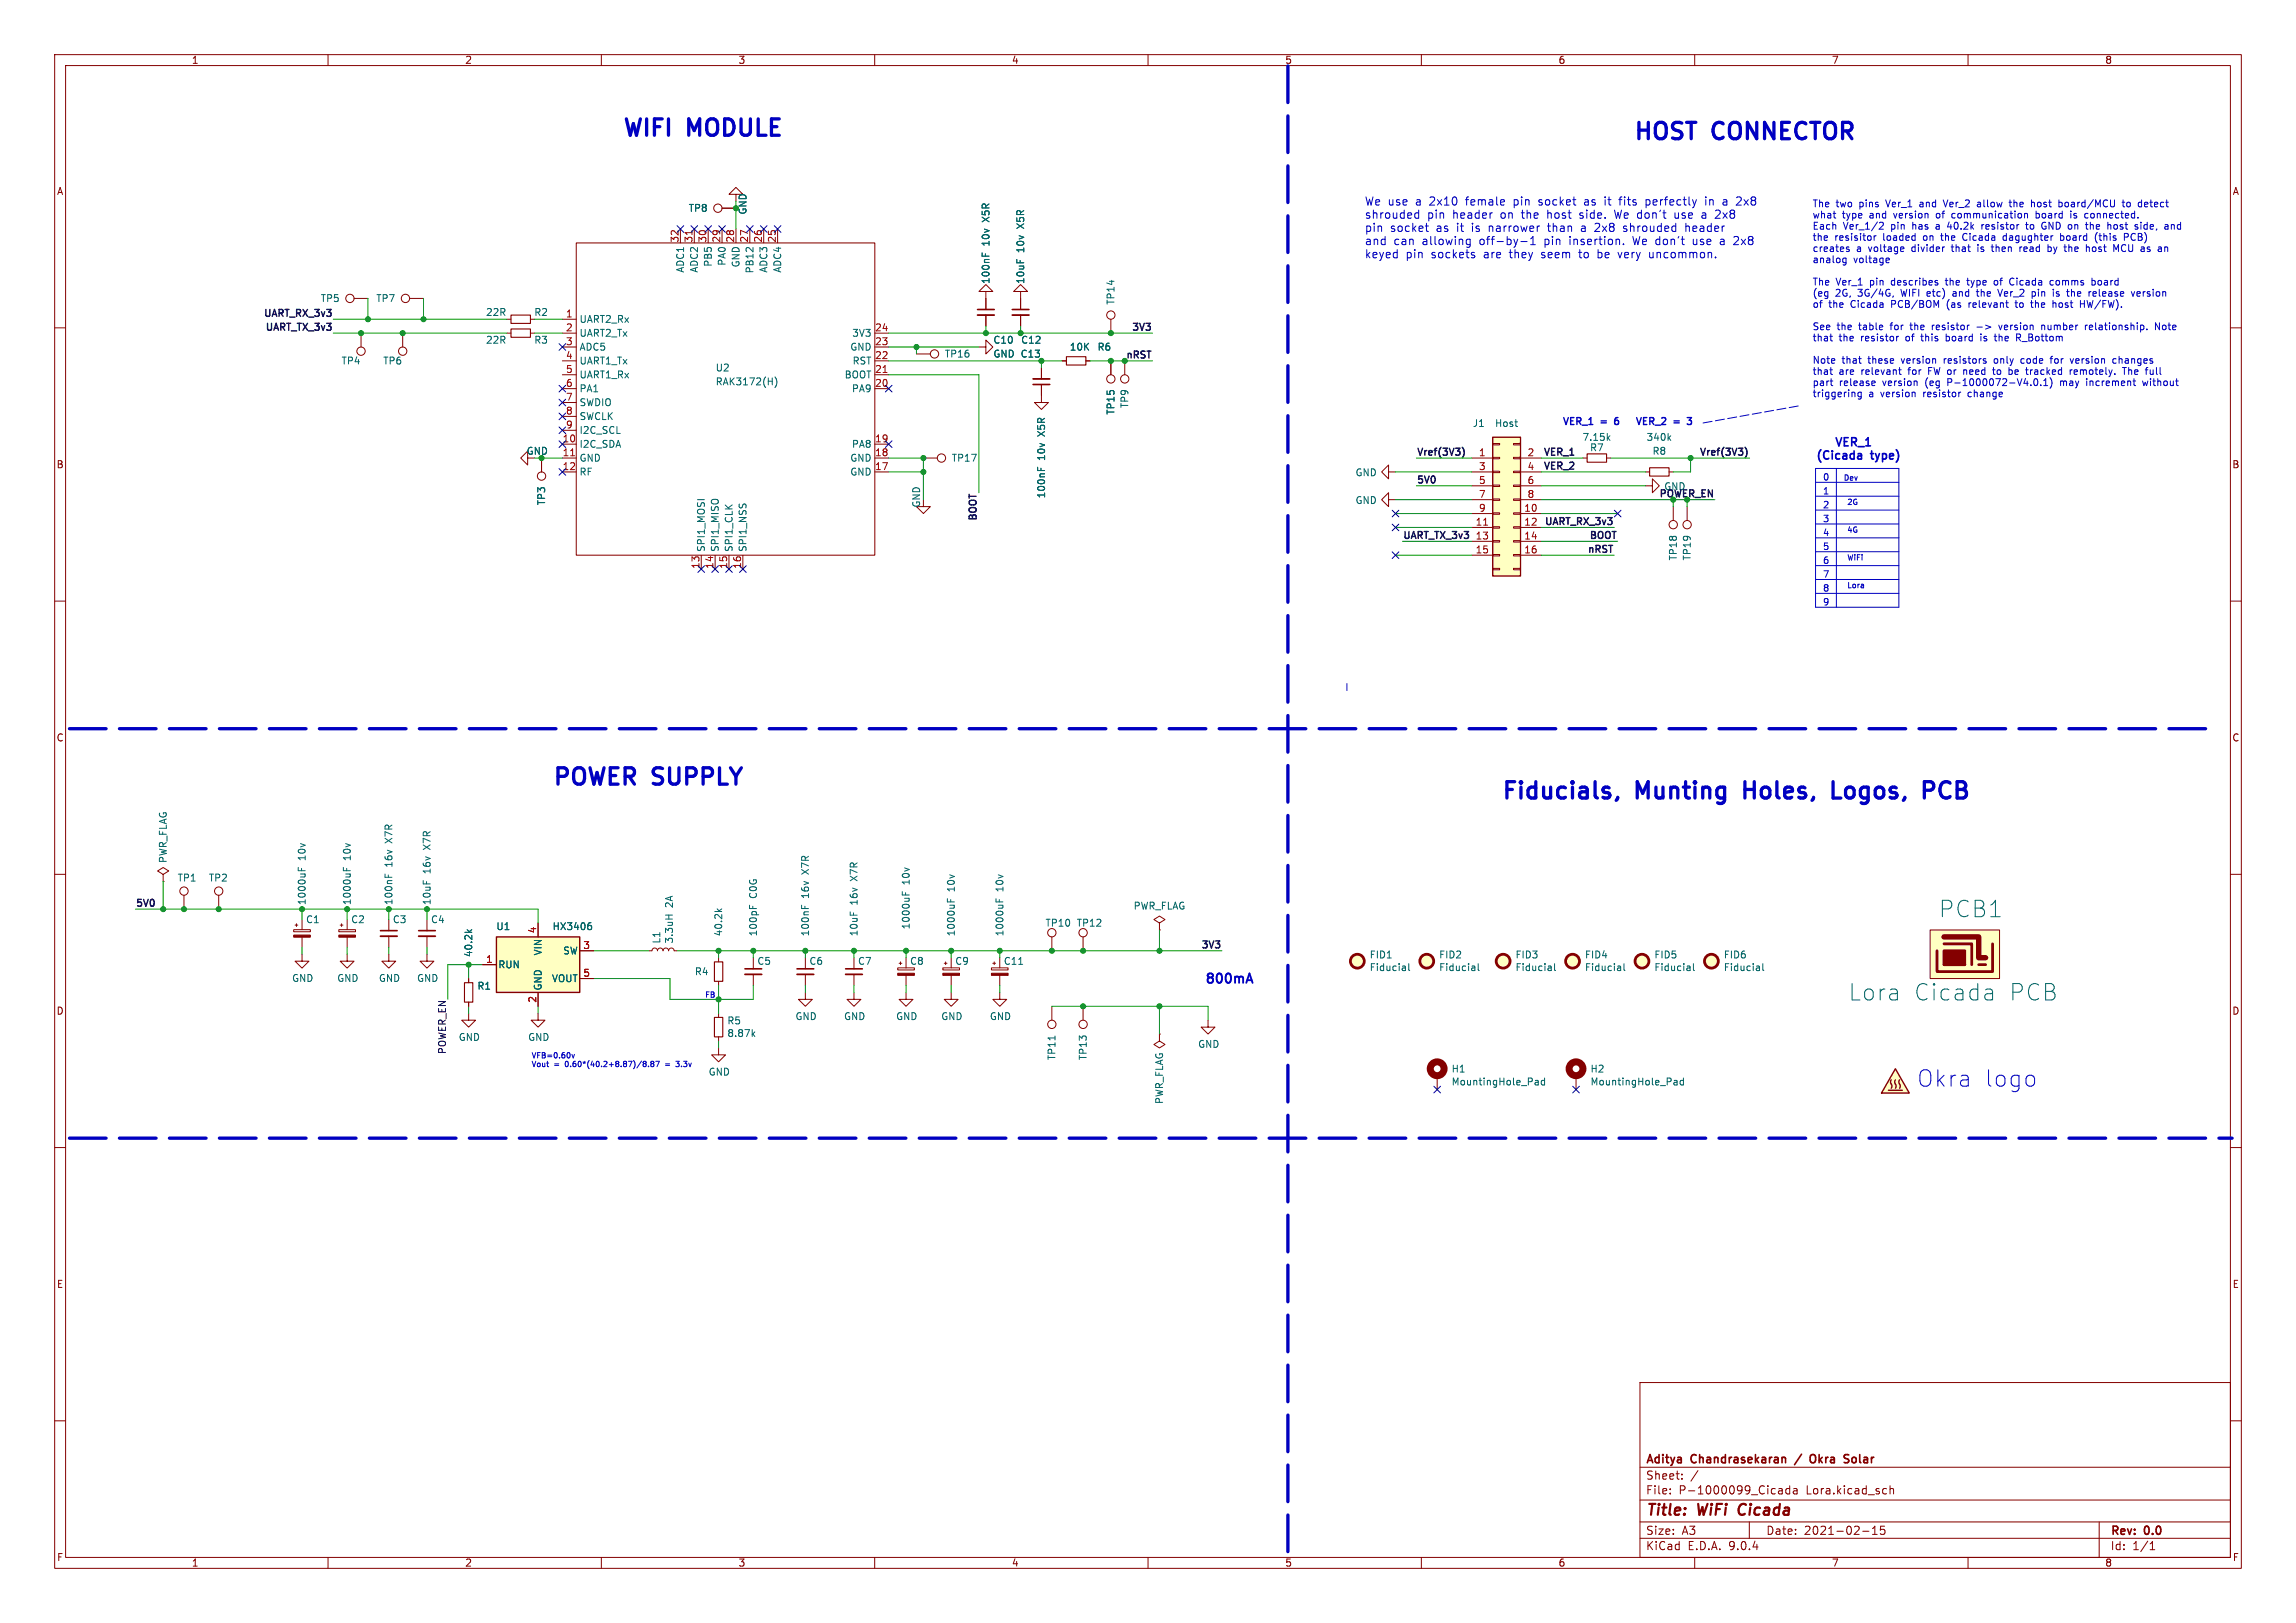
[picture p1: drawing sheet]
<svg xmlns="http://www.w3.org/2000/svg" width="420mm" height="297mm" viewBox="0 0 420 297" stroke-linecap="round" stroke-linejoin="round" font-family="sans-serif">
<defs><g id="words">
<g font-size="4.2" fill="#0000c2">
<text x="113.3" y="25.2">WIFI</text>
<text x="125.7" y="25.2">MODULE</text>
<text x="298.3" y="25.8">HOST</text>
<text x="313.2" y="25.8">CONNECTOR</text>
<text x="101" y="143.9">POWER</text>
<text x="119.7" y="143.9">SUPPLY</text>
<text x="274.1" y="146.4">Fiducials,</text>
<text x="299.2" y="146.4">Munting</text>
<text x="320.1" y="146.4">Holes,</text>
<text x="337.4" y="146.4">Logos,</text>
<text x="355.3" y="146.4">PCB</text>
<text x="350.5" y="199.1">Okra</text>
<text x="362.8" y="199.1">logo</text>
</g>
<g font-size="4.2" fill="#006464">
<text x="354.7" y="168.1">PCB1</text>
<text x="338.2" y="183.3">Lora</text>
<text x="350" y="183.3">Cicada</text>
<text x="367.3" y="183.3">PCB</text>
</g>
<g font-size="2.8" fill="#840000">
<text x="301" y="277.9">Title:</text>
<text x="310.6" y="277.9">WiFi</text>
<text x="318.9" y="277.9">Cicada</text>
</g>
<text font-size="2.4" fill="#0000c2" x="220.3" y="180.1">800mA</text>
<g font-size="2.1" fill="#0000c2">
<text x="249.6" y="37.7">We use</text>
<text x="249.6" y="40.1">shrouded</text>
<text x="259" y="37.7">a</text>
<text x="261.1" y="40.1">pin</text>
<text x="261.7" y="37.7">2x10</text>
<text x="265.8" y="40.1">header</text>
<text x="268.5" y="37.7">female</text>
<text x="274.6" y="40.1">on</text>
<text x="277.3" y="37.7">pin</text>
<text x="278.7" y="40.1">the</text>
<text x="282" y="37.7">socket</text>
<text x="283.5" y="40.1">host</text>
<text x="289.5" y="40.1">side.</text>
<text x="290.5" y="37.7">as</text>
<text x="294.4" y="37.7">it</text>
<text x="296.1" y="40.1">We don't</text>
<text x="297.3" y="37.7">fits</text>
<text x="302.2" y="37.7">perfectly</text>
<text x="307.3" y="40.1">use</text>
<text x="312.5" y="40.1">a</text>
<text x="313.3" y="37.7">in</text>
<text x="315.2" y="40.1">2x8</text>
<text x="316.7" y="37.7">a</text>
<text x="319.3" y="37.7">2x8</text>
<text x="249.6" y="42.5">pin</text>
<text x="249.6" y="45">and</text>
<text x="249.6" y="47.4">keyed</text>
<text x="254.3" y="42.5">socket</text>
<text x="254.9" y="45">can</text>
<text x="257.1" y="47.4">pin</text>
<text x="260.2" y="45">allowing</text>
<text x="261.9" y="47.4">sockets</text>
<text x="262.8" y="42.5">as</text>
<text x="266.7" y="42.5">it</text>
<text x="269.5" y="42.5">is</text>
<text x="270.8" y="45">off-by-1</text>
<text x="271.6" y="47.4">are</text>
<text x="272.8" y="42.5">narrower</text>
<text x="276.4" y="47.4">they</text>
<text x="282.4" y="47.4">seem</text>
<text x="282.8" y="45">pin</text>
<text x="283.8" y="42.5">than</text>
<text x="287.5" y="45">insertion.</text>
<text x="289.5" y="47.4">to</text>
<text x="290" y="42.5">a</text>
<text x="292.6" y="42.5">2x8</text>
<text x="293" y="47.4">be</text>
<text x="296.9" y="47.4">very</text>
<text x="298" y="42.5">shrouded</text>
<text x="299.3" y="45">We don't</text>
<text x="302.7" y="47.4">uncommon.</text>
<text x="309.5" y="42.5">header</text>
<text x="310.5" y="45">use</text>
<text x="318.4" y="45">2x8</text>
<text x="337.3" y="81.8">VER_1</text>
<text x="332.1" y="84.2">(Cicada</text>
<text x="342.4" y="84.2">type)</text>
</g>
<g font-size="2.1" fill="#840000">
<text x="301" y="268.2">Aditya</text>
<text x="309.4" y="268.2">Chandrasekaran</text>
<text x="332.4" y="268.2">Okra</text>
<text x="339.2" y="268.2">Solar</text>
<text x="301" y="273.7">File:</text>
<text x="301" y="271">Sheet:</text>
<text x="307.1" y="273.7">P-1000099_Cicada</text>
<text x="330.4" y="273.7">Lora.kicad_sch</text>
<text x="301" y="281.1">Size:</text>
<text x="307.6" y="281.1">A3</text>
<text x="323" y="281.1">Date:</text>
<text x="330" y="281.1">2021-02-15</text>
<text x="386" y="281.3">Rev:</text>
<text x="392.4" y="281.3">0.0</text>
<text x="301" y="283.9">KiCad</text>
<text x="308.7" y="283.9">E.D.A.</text>
<text x="316.3" y="283.9">9.0.4</text>
<text x="386" y="283.9">Id:</text>
<text x="390.1" y="283.9">1/1</text>
</g>
<g font-size="1.8" fill="#840000">
<text x="35" y="11.9">1</text>
<text x="85" y="11.9">2</text>
<text x="135" y="11.9">3</text>
<text x="185" y="11.9">4</text>
<text x="235" y="11.9">5</text>
<text x="285" y="11.9">6</text>
<text x="335" y="11.9">7</text>
<text x="385" y="11.9">8</text>
<text x="10.3" y="35.9">A</text>
<text x="408.3" y="35.9">A</text>
<text x="10.3" y="85.9">B</text>
<text x="408.2" y="85.9">B</text>
<text x="10.3" y="135.9">C</text>
<text x="408.2" y="135.9">C</text>
<text x="10.3" y="185.9">D</text>
<text x="408.2" y="185.9">D</text>
<text x="10.3" y="235.9">E</text>
<text x="408.3" y="235.9">E</text>
<text x="10.3" y="285.9">F</text>
<text x="35" y="286.9">1</text>
<text x="85" y="286.9">2</text>
<text x="135" y="286.9">3</text>
<text x="185" y="286.9">4</text>
<text x="235" y="286.9">5</text>
<text x="285" y="286.9">6</text>
<text x="335" y="286.9">7</text>
<text x="385" y="286.9">8</text>
<text x="408.3" y="285.9">F</text>
</g>
<g font-size="1.8" fill="#006464">
<text x="125.9" y="39">TP8</text>
<text x="136.8" y="39.4" transform="rotate(-90 136.8 39.4)">GND</text>
<text x="181.2" y="40.5" transform="rotate(-90 181.2 40.5)">X5R</text>
<text x="187.6" y="41.7" transform="rotate(-90 187.6 41.7)">X5R</text>
<text x="181.2" y="45" transform="rotate(-90 181.2 45)">10v</text>
<text x="187.6" y="46.2" transform="rotate(-90 187.6 46.2)">10v</text>
<text x="125.3" y="50" transform="rotate(-90 125.3 50)">ADC1</text>
<text x="127.9" y="50" transform="rotate(-90 127.9 50)">ADC2</text>
<text x="130.4" y="48.9" transform="rotate(-90 130.4 48.9)">PB5</text>
<text x="132.9" y="48.7" transform="rotate(-90 132.9 48.7)">PA0</text>
<text x="135.5" y="49" transform="rotate(-90 135.5 49)">GND</text>
<text x="138" y="50.1" transform="rotate(-90 138 50.1)">PB12</text>
<text x="140.6" y="50" transform="rotate(-90 140.6 50)">ADC3</text>
<text x="143.1" y="50" transform="rotate(-90 143.1 50)">ADC4</text>
<text x="181.2" y="52.1" transform="rotate(-90 181.2 52.1)">100nF</text>
<text x="187.6" y="52.1" transform="rotate(-90 187.6 52.1)">10uF</text>
<text x="58.6" y="55.5">TP5</text>
<text x="68.7" y="55.5">TP7</text>
<text x="88.8" y="58">22R</text>
<text x="97.6" y="58">R2</text>
<text x="105.9" y="59.3">UART2_Rx</text>
<text x="204.1" y="55.9" transform="rotate(-90 204.1 55.9)">TP14</text>
<text x="88.8" y="63.1">22R</text>
<text x="97.6" y="63.1">R3</text>
<text x="105.9" y="61.8">UART2_Tx</text>
<text x="105.9" y="64.4">ADC5</text>
<text x="155.4" y="64.4">GND</text>
<text x="155.8" y="61.8">3V3</text>
<text x="172.7" y="65.6">TP16</text>
<text x="181.6" y="65.6">GND C13</text>
<text x="181.6" y="63.1">C10</text>
<text x="186.7" y="63.1">C12</text>
<text x="195.6" y="64.4">10K</text>
<text x="200.7" y="64.4">R6</text>
<text x="62.4" y="66.9">TP4</text>
<text x="70" y="66.9">TP6</text>
<text x="105.9" y="66.9">UART1_Tx</text>
<text x="105.9" y="69.4">UART1_Rx</text>
<text x="105.9" y="72">PA1</text>
<text x="130.8" y="70.7">RAK3172(H)</text>
<text x="130.8" y="68.2">U2</text>
<text x="154.4" y="69.4">BOOT</text>
<text x="155.7" y="72">PA9</text>
<text x="155.9" y="66.9">RST</text>
<text x="105.9" y="74.5">SWDIO</text>
<text x="105.9" y="77.1">SWCLK</text>
<text x="204.1" y="76" transform="rotate(-90 204.1 76)">TP15</text>
<text x="206.6" y="74.8" transform="rotate(-90 206.6 74.8)">TP9</text>
<text x="96.2" y="83.4">GND</text>
<text x="105.9" y="79.6">I2C_SCL</text>
<text x="105.9" y="82.1">I2C_SDA</text>
<text x="155.7" y="82.1">PA8</text>
<text x="191.4" y="79.7" transform="rotate(-90 191.4 79.7)">X5R</text>
<text x="269.3" y="78.3">J1</text>
<text x="273.4" y="78.3">Host</text>
<text x="289.4" y="80.9">7.15k</text>
<text x="290.8" y="82.8">R7</text>
<text x="301.1" y="80.9">340k</text>
<text x="302.2" y="83.4">R8</text>
<text x="105.9" y="84.7">GND</text>
<text x="105.9" y="87.2">RF</text>
<text x="155.4" y="84.7">GND</text>
<text x="155.4" y="87.2">GND</text>
<text x="174" y="84.7">TP17</text>
<text x="191.4" y="84.3" transform="rotate(-90 191.4 84.3)">10v</text>
<text x="247.9" y="87.4">GND</text>
<text x="99.9" y="92.6" transform="rotate(-90 99.9 92.6)">TP3</text>
<text x="168.5" y="93" transform="rotate(-90 168.5 93)">GND</text>
<text x="191.4" y="91.3" transform="rotate(-90 191.4 91.3)">100nF</text>
<text x="247.9" y="92.4">GND</text>
<text x="129.1" y="101.1" transform="rotate(-90 129.1 101.1)">SPI1_MOSI</text>
<text x="131.7" y="101.1" transform="rotate(-90 131.7 101.1)">SPI1_MISO</text>
<text x="134.2" y="101.1" transform="rotate(-90 134.2 101.1)">SPI1_CLK</text>
<text x="136.8" y="101.1" transform="rotate(-90 136.8 101.1)">SPI1_NSS</text>
<text x="306.9" y="102.7" transform="rotate(-90 306.9 102.7)">TP18</text>
<text x="309.5" y="102.7" transform="rotate(-90 309.5 102.7)">TP19</text>
<text x="72" y="154.1" transform="rotate(-90 72 154.1)">X7R</text>
<text x="79" y="155.3" transform="rotate(-90 79 155.3)">X7R</text>
<text x="30.7" y="158" transform="rotate(-90 30.7 158)">PWR_FLAG</text>
<text x="32.4" y="161.5">TP1</text>
<text x="38.1" y="161.5">TP2</text>
<text x="56.1" y="157.5" transform="rotate(-90 56.1 157.5)">10v</text>
<text x="64.4" y="157.5" transform="rotate(-90 64.4 157.5)">10v</text>
<text x="72" y="158.7" transform="rotate(-90 72 158.7)">16v</text>
<text x="79" y="159.9" transform="rotate(-90 79 159.9)">16v</text>
<text x="148.2" y="159.8" transform="rotate(-90 148.2 159.8)">X7R</text>
<text x="157.1" y="161.1" transform="rotate(-90 157.1 161.1)">X7R</text>
<text x="166.6" y="161.9" transform="rotate(-90 166.6 161.9)">10v</text>
<text x="56.1" y="165.7" transform="rotate(-90 56.1 165.7)">1000uF</text>
<text x="64.4" y="165.7" transform="rotate(-90 64.4 165.7)">1000uF</text>
<text x="72" y="165.7" transform="rotate(-90 72 165.7)">100nF</text>
<text x="79" y="165.7" transform="rotate(-90 79 165.7)">10uF</text>
<text x="123.3" y="166.1" transform="rotate(-90 123.3 166.1)">2A</text>
<text x="138.7" y="164.4" transform="rotate(-90 138.7 164.4)">C0G</text>
<text x="148.2" y="164.4" transform="rotate(-90 148.2 164.4)">16v</text>
<text x="157.1" y="165.6" transform="rotate(-90 157.1 165.6)">16v</text>
<text x="174.9" y="163.2" transform="rotate(-90 174.9 163.2)">10v</text>
<text x="183.7" y="163.2" transform="rotate(-90 183.7 163.2)">10v</text>
<text x="207.3" y="166.6">PWR_FLAG</text>
<text x="55.9" y="169.1">C1</text>
<text x="64.1" y="169.1">C2</text>
<text x="71.8" y="169.1">C3</text>
<text x="78.7" y="169.1">C4</text>
<text x="90.7" y="170.4">U1</text>
<text x="101" y="170.4">HX3406</text>
<text x="121" y="172.8" transform="rotate(-90 121 172.8)">L1</text>
<text x="123.3" y="172.8" transform="rotate(-90 123.3 172.8)">3.3uH</text>
<text x="132.3" y="171.4" transform="rotate(-90 132.3 171.4)">40.2k</text>
<text x="138.7" y="171.4" transform="rotate(-90 138.7 171.4)">100pF</text>
<text x="148.2" y="171.4" transform="rotate(-90 148.2 171.4)">100nF</text>
<text x="157.1" y="171.4" transform="rotate(-90 157.1 171.4)">10uF</text>
<text x="166.6" y="170.2" transform="rotate(-90 166.6 170.2)">1000uF</text>
<text x="174.9" y="171.4" transform="rotate(-90 174.9 171.4)">1000uF</text>
<text x="183.7" y="171.4" transform="rotate(-90 183.7 171.4)">1000uF</text>
<text x="191.1" y="169.8">TP10</text>
<text x="196.9" y="169.8">TP12</text>
<text x="53.3" y="179.9">GND</text>
<text x="61.6" y="179.9">GND</text>
<text x="69.2" y="179.9">GND</text>
<text x="76.2" y="179.9">GND</text>
<text x="86.6" y="175.3" transform="rotate(-90 86.6 175.3)">40.2k</text>
<text x="91.1" y="177.4">RUN</text>
<text x="99.3" y="174.9" transform="rotate(-90 99.3 174.9)">VIN</text>
<text x="100.9" y="179.9">VOUT</text>
<text x="102.9" y="174.9">SW</text>
<text x="127" y="178.7">R4</text>
<text x="138.4" y="176.8">C5</text>
<text x="148" y="176.8">C6</text>
<text x="156.9" y="176.8">C7</text>
<text x="166.4" y="176.8">C8</text>
<text x="174.6" y="176.8">C9</text>
<text x="183.5" y="176.8">C11</text>
<text x="250.5" y="175.6">FID1</text>
<text x="250.5" y="177.9">Fiducial</text>
<text x="263.2" y="175.6">FID2</text>
<text x="263.2" y="177.9">Fiducial</text>
<text x="277.1" y="175.6">FID3</text>
<text x="277.1" y="177.9">Fiducial</text>
<text x="289.8" y="175.6">FID4</text>
<text x="289.8" y="177.9">Fiducial</text>
<text x="302.5" y="175.6">FID5</text>
<text x="302.5" y="177.9">Fiducial</text>
<text x="315.2" y="175.6">FID6</text>
<text x="315.2" y="177.9">Fiducial</text>
<text x="87.2" y="181.3">R1</text>
<text x="99.3" y="181.4" transform="rotate(-90 99.3 181.4)">GND</text>
<text x="83.8" y="190.7">GND</text>
<text x="96.5" y="190.7">GND</text>
<text x="133" y="187.7">R5</text>
<text x="133" y="190">8.87k</text>
<text x="145.4" y="186.9">GND</text>
<text x="154.3" y="186.9">GND</text>
<text x="163.8" y="186.9">GND</text>
<text x="172.1" y="186.9">GND</text>
<text x="181" y="186.9">GND</text>
<text x="219.1" y="191.9">GND</text>
<text x="129.5" y="197">GND</text>
<text x="193.3" y="194.1" transform="rotate(-90 193.3 194.1)">TP11</text>
<text x="199" y="194.1" transform="rotate(-90 199 194.1)">TP13</text>
<text x="265.4" y="196.5">H1</text>
<text x="290.8" y="196.5">H2</text>
<text x="213" y="202.1" transform="rotate(-90 213 202.1)">PWR_FLAG</text>
<text x="265.4" y="198.8">MountingHole_Pad</text>
<text x="290.8" y="198.8">MountingHole_Pad</text>
</g>
<g font-size="1.8" fill="#0000c2">
<text x="331.5" y="38">The</text>
<text x="331.5" y="40.1">what</text>
<text x="335.8" y="38">two</text>
<text x="337" y="40.1">type</text>
<text x="340.2" y="38">pins</text>
<text x="342.1" y="40.1">and</text>
<text x="345.3" y="38">Ver_1</text>
<text x="346.7" y="40.1">version</text>
<text x="351.6" y="38">and</text>
<text x="354.7" y="40.1">of</text>
<text x="356.3" y="38">Ver_2</text>
<text x="357.7" y="40.1">communication</text>
<text x="362.6" y="38">allow</text>
<text x="368.7" y="38">the</text>
<text x="372.8" y="38">host</text>
<text x="373.3" y="40.1">board</text>
<text x="378.1" y="38">board/MCU</text>
<text x="379.8" y="40.1">is</text>
<text x="382.6" y="40.1">connected.</text>
<text x="390" y="38">to</text>
<text x="393" y="38">detect</text>
<text x="331.5" y="42.1">Each</text>
<text x="331.5" y="44.2">the</text>
<text x="331.5" y="46.2">creates</text>
<text x="335.6" y="44.2">resisitor</text>
<text x="337.2" y="42.1">Ver_1/2</text>
<text x="339.6" y="46.2">a</text>
<text x="341.9" y="46.2">voltage</text>
<text x="344.6" y="44.2">loaded</text>
<text x="346" y="42.1">pin</text>
<text x="350" y="46.2">divider</text>
<text x="350.1" y="42.1">has</text>
<text x="352.1" y="44.2">on</text>
<text x="354.6" y="42.1">a</text>
<text x="355.6" y="44.2">the</text>
<text x="356.9" y="42.1">40.2k</text>
<text x="357.5" y="46.2">that</text>
<text x="359.7" y="44.2">Cicada</text>
<text x="362.4" y="46.2">is</text>
<text x="363.4" y="42.1">resistor</text>
<text x="365.2" y="46.2">then</text>
<text x="367.3" y="44.2">dagughter</text>
<text x="370.5" y="46.2">read</text>
<text x="371.7" y="42.1">to</text>
<text x="374.8" y="42.1">GND on</text>
<text x="375.9" y="46.2">by</text>
<text x="377.9" y="44.2">board</text>
<text x="379.1" y="46.2">the</text>
<text x="383.3" y="46.2">host</text>
<text x="383.3" y="42.1">the</text>
<text x="384.5" y="44.2">(this</text>
<text x="387.4" y="42.1">host</text>
<text x="388.5" y="46.2">MCU as</text>
<text x="390" y="44.2">PCB)</text>
<text x="392.6" y="42.1">side,</text>
<text x="398.3" y="42.1">and</text>
<text x="331.5" y="48.2">analog</text>
<text x="331.5" y="52.3">The</text>
<text x="335.8" y="52.3">Ver_1</text>
<text x="339.1" y="48.2">voltage</text>
<text x="342.2" y="52.3">pin</text>
<text x="346.2" y="52.3">describes</text>
<text x="356.4" y="52.3">the</text>
<text x="360.5" y="52.3">type</text>
<text x="365.6" y="52.3">of</text>
<text x="368.7" y="52.3">Cicada</text>
<text x="376.3" y="52.3">comms</text>
<text x="384.1" y="52.3">board</text>
<text x="331.5" y="54.4">(eg</text>
<text x="331.5" y="56.4">of</text>
<text x="334.5" y="56.4">the</text>
<text x="335.7" y="54.4">2G,</text>
<text x="338.6" y="56.4">Cicada</text>
<text x="340" y="54.4">3G/4G,</text>
<text x="346.2" y="56.4">PCB/BOM</text>
<text x="348" y="54.4">WIFI etc)</text>
<text x="356.6" y="56.4">(as</text>
<text x="357.9" y="54.4">and</text>
<text x="360.8" y="56.4">relevant</text>
<text x="362.5" y="54.4">the</text>
<text x="366.6" y="54.4">Ver_2</text>
<text x="369.6" y="56.4">to</text>
<text x="372.6" y="56.4">the</text>
<text x="372.9" y="54.4">pin</text>
<text x="376.8" y="56.4">host</text>
<text x="377" y="54.4">is</text>
<text x="379.8" y="54.4">the</text>
<text x="382" y="56.4">HW/FW).</text>
<text x="384" y="54.4">release</text>
<text x="392" y="54.4">version</text>
<text x="331.5" y="60.5">See</text>
<text x="331.5" y="62.6">that</text>
<text x="336" y="60.5">the</text>
<text x="336.4" y="62.6">the</text>
<text x="340.2" y="60.5">table</text>
<text x="340.5" y="62.6">resistor</text>
<text x="346.1" y="60.5">for</text>
<text x="348.9" y="62.6">of</text>
<text x="349.9" y="60.5">the</text>
<text x="351.9" y="62.6">this</text>
<text x="354.1" y="60.5">resistor</text>
<text x="356.6" y="62.6">board</text>
<text x="362.4" y="60.5">-&gt;</text>
<text x="363.2" y="62.6">is</text>
<text x="366" y="62.6">the</text>
<text x="366.8" y="60.5">version</text>
<text x="370.1" y="62.6">R_Bottom</text>
<text x="374.7" y="60.5">number</text>
<text x="382.9" y="60.5">relationship.</text>
<text x="395.9" y="60.5">Note</text>
<text x="331.5" y="66.6">Note</text>
<text x="331.5" y="68.7">that</text>
<text x="331.5" y="70.7">part</text>
<text x="336.4" y="68.7">are</text>
<text x="336.5" y="70.7">release</text>
<text x="336.9" y="66.6">that</text>
<text x="340.6" y="68.7">relevant</text>
<text x="341.9" y="66.6">these</text>
<text x="344.5" y="70.7">version</text>
<text x="348.1" y="66.6">version</text>
<text x="349.4" y="68.7">for</text>
<text x="352.5" y="70.7">(eg</text>
<text x="353.2" y="68.7">FW or</text>
<text x="356" y="66.6">resistors</text>
<text x="356.7" y="70.7">P-1000072-V4.0.1)</text>
<text x="360" y="68.7">need</text>
<text x="365.4" y="66.6">only</text>
<text x="365.7" y="68.7">to</text>
<text x="368.7" y="68.7">be</text>
<text x="370.5" y="66.6">code</text>
<text x="372.1" y="68.7">tracked</text>
<text x="376.2" y="66.6">for</text>
<text x="377.5" y="70.7">may</text>
<text x="380" y="66.6">version</text>
<text x="380.3" y="68.7">remotely.</text>
<text x="382.5" y="70.7">increment</text>
<text x="388" y="66.6">changes</text>
<text x="390.2" y="68.7">The</text>
<text x="393.1" y="70.7">without</text>
<text x="394.6" y="68.7">full</text>
<text x="285.8" y="77.9">VER_1</text>
<text x="292.9" y="77.9">=</text>
<text x="296" y="77.9">6</text>
<text x="299.1" y="77.9">VER_2</text>
<text x="306.2" y="77.9">=</text>
<text x="309.3" y="77.9">3</text>
<text x="331.5" y="72.8">triggering</text>
<text x="341.8" y="72.8">a</text>
<text x="344.2" y="72.8">version</text>
<text x="352.1" y="72.8">resistor</text>
<text x="360.5" y="72.8">change</text>
</g>
<g font-size="1.8" fill="#a90000">
<text x="124.2" y="44.5" transform="rotate(-90 124.2 44.5)">32</text>
<text x="126.7" y="44.5" transform="rotate(-90 126.7 44.5)">31</text>
<text x="129.3" y="44.5" transform="rotate(-90 129.3 44.5)">30</text>
<text x="131.8" y="44.5" transform="rotate(-90 131.8 44.5)">29</text>
<text x="134.4" y="44.5" transform="rotate(-90 134.4 44.5)">28</text>
<text x="136.9" y="44.5" transform="rotate(-90 136.9 44.5)">27</text>
<text x="139.4" y="44.5" transform="rotate(-90 139.4 44.5)">26</text>
<text x="142" y="44.5" transform="rotate(-90 142 44.5)">25</text>
<text x="103.4" y="58.2">1</text>
<text x="103.4" y="60.7">2</text>
<text x="103.4" y="63.2">3</text>
<text x="103.4" y="65.8">4</text>
<text x="160" y="60.7">24</text>
<text x="160" y="63.2">23</text>
<text x="160" y="65.8">22</text>
<text x="103.4" y="68.3">5</text>
<text x="103.4" y="70.9">6</text>
<text x="160" y="68.3">21</text>
<text x="160" y="70.9">20</text>
<text x="103.4" y="73.4">7</text>
<text x="103.4" y="75.9">8</text>
<text x="102.8" y="81">10</text>
<text x="102.8" y="83.6">11</text>
<text x="103.4" y="78.5">9</text>
<text x="160" y="81">19</text>
<text x="160" y="83.6">18</text>
<text x="270.4" y="83.6">1</text>
<text x="279.3" y="83.6">2</text>
<text x="102.8" y="86.1">12</text>
<text x="160" y="86.1">17</text>
<text x="270.4" y="86.1">3</text>
<text x="270.4" y="88.6">5</text>
<text x="279.3" y="86.1">4</text>
<text x="279.3" y="88.6">6</text>
<text x="270.4" y="91.2">7</text>
<text x="270.4" y="93.7">9</text>
<text x="278.7" y="93.7">10</text>
<text x="279.3" y="91.2">8</text>
<text x="269.8" y="96.3">11</text>
<text x="269.8" y="98.8">13</text>
<text x="269.8" y="101.3">15</text>
<text x="278.7" y="96.3">12</text>
<text x="278.7" y="98.8">14</text>
<text x="278.7" y="101.3">16</text>
<text x="128" y="104.2" transform="rotate(-90 128 104.2)">13</text>
<text x="130.6" y="104.2" transform="rotate(-90 130.6 104.2)">14</text>
<text x="133.1" y="104.2" transform="rotate(-90 133.1 104.2)">15</text>
<text x="135.6" y="104.2" transform="rotate(-90 135.6 104.2)">16</text>
<text x="98.2" y="170.9" transform="rotate(-90 98.2 170.9)">4</text>
<text x="106.6" y="173.7">3</text>
<text x="88.8" y="176.3">1</text>
<text x="106.6" y="178.8">5</text>
<text x="98.2" y="183.6" transform="rotate(-90 98.2 183.6)">2</text>
</g>
<g font-size="1.8" fill="#0f0f0f">
<text x="48" y="58.1">UART_RX_3v3</text>
<text x="48.3" y="60.6">UART_TX_3v3</text>
<text x="205.7" y="65.7">nRST</text>
<text x="206.8" y="60.6">3V3</text>
<text x="259.1" y="83.5">Vref(3V3)</text>
<text x="282.1" y="83.5">VER_1</text>
<text x="310.6" y="83.5">Vref(3V3)</text>
<text x="259.1" y="88.5">5V0</text>
<text x="282.1" y="86">VER_2</text>
<text x="304.3" y="89.9">GND</text>
<text x="178.7" y="95.6" transform="rotate(-90 178.7 95.6)">BOOT</text>
<text x="256.5" y="98.7">UART_TX_3v3</text>
<text x="282.3" y="96.2">UART_RX_3v3</text>
<text x="290.2" y="101.2">nRST</text>
<text x="290.5" y="98.7">BOOT</text>
<text x="24.8" y="166">5V0</text>
<text x="219.5" y="173.6">3V3</text>
<text x="81.7" y="193" transform="rotate(-90 81.7 193)">POWER_EN</text>
</g>
<text font-size="1.8" fill="#009600" x="303.3" y="91.1">POWER_EN</text>
<g font-size="1.7" fill="#0000c2">
<text x="333.4" y="88">0</text>
<text x="333.4" y="90.6">1</text>
<text x="333.4" y="95.6">3</text>
<text x="333.4" y="93.1">2</text>
<text x="333.4" y="98.2">4</text>
<text x="333.4" y="100.7">5</text>
<text x="333.4" y="105.8">7</text>
<text x="333.4" y="103.3">6</text>
<text x="333.4" y="108.3">8</text>
<text x="333.4" y="110.9">9</text>
</g>
<g font-size="1.4" fill="#0000c2">
<text x="337.2" y="88">Dev</text>
<text x="337.8" y="92.5">2G</text>
<text x="337.8" y="97.5">4G</text>
<text x="337.8" y="102.6">WiFi</text>
<text x="337.8" y="107.7">Lora</text>
<text x="128.9" y="182.6">FB</text>
<text x="97.2" y="193.7">VFB=0.60v</text>
<text x="97.2" y="195.3">Vout</text>
<text x="101.4" y="195.3">=</text>
<text x="103.6" y="195.3">0.60*(40.2+8.87)/8.87</text>
<text x="124.4" y="195.3">3.3v</text>
</g>
</g></defs>
<g fill="none" stroke="#840000" stroke-width=".18">
<path d="M10 10h400v277h-400zM12 12h396v273h-396zM60 10v2M110 10v2M160 10v2M210 10v2M260 10v2M310 10v2M360 10v2M10 60h2M408 60h2M168.9 91.4v1.3h1.3l-1.3 1.3-1.3-1.3h1.3"/>
<path d="M10 110h2M408 110h2M10 160h2M408 160h2M29.8 160l1.1-.6-1.1-.6-1 .6 1 .6v1.3M29.8 161.3h.1M33.7 163.8v2.6M40 163.8v2.6M53.7 170.1h3.1v.4h-3.1zM54 169.3h.5M54.2 169v.5M55.2 174.6v1.3h1.3l-1.3 1.3-1.2-1.3h1.2"/>
<path d="M55.2 168.3v1.8M55.2 171.5v1.9M164.2 177.1h3.1v.4h-3.1zM164.5 176.3h.5M164.7 176v.5M165.7 175.3v1.8M165.7 178.5v1.8M172.5 177.1h3v.4h-3zM172.7 176.3h.5M173 176v.5M174 175.3v1.8M174 178.5v1.8"/>
<path d="M165.7 181.6v1.3h1.3l-1.3 1.3-1.2-1.3h1.2M174 181.6v1.3h1.3l-1.3 1.3-1.3-1.3h1.3M262.9 196.9v2.5M10 210h2M408 210h2M300 253h108v32h-108zM10 260h2M300 278.5h108M300 274.5h108M300 268.5h108M305.5 273.2v.2M305.5 272.5v.1"/>
<path d="M307.7 270.5v.2M307.7 269.8v.1M310.6 269.1l-1.3 1.9M320 278.5v3M325.5 272.4h.3l.2 .2v.8M326 273.3l-.5 .1M326 272.7l-.5 .1M327.4 272.5l-.5-.1-.2 .3v.4l.1 .2h.6M327.4 271.9v1.5M328.1 272.5h.6v.9M328.7 272.7l-.5 .1a.29 .29 0 0 0-.2 .3 .29 .29 0 0 0 .2 .3l.5-.1M342.5 279.7l.4-.4v1.5"/>
<path d="M344.7 279.3h-.7l-.1 .7 .3-.1h.5l.1 .2-.1 .5-.2 .2-.6-.2M345.7 272.5l.2-.1 .4 .1 .1 .9M345.7 271.9v1.5M384 278.5v6.5M408 260h2M60 285v2M110 285v2M160 285v2M210 285v2M260 285v2M300 281.5h108M310 285v2"/>
<path d="M340.7 280.2h1.2M342.5 280.8h.9M360 285v2M393.3 283.6h.9M393.3 282.5l.4-.4v1.5"/>
<circle cx="33.7" cy="163.1" r=".76"/>
<circle cx="40" cy="163.1" r=".76"/>
</g>
<path d="M318.3 275.5a1.27 1.27 0 0 0 0 1.6" fill="none" stroke="#840000" stroke-width=".4"/>
<path d="M326.4 266.7l.2 .2v.8M329.5 266.1l-1.2 1.9M331.9 266.3a.5 .5 0 0 0-.5-.1 .5 .5 0 0 0-.3 .5v.5a.5 .5 0 0 0 .3 .4 .5 .5 0 0 0 .5 0M337.6 266.2l.6 .1M337.6 266.9l.4 .1 .2 .4-.3 .3h-.4" fill="none" stroke="#840000" stroke-width=".3"/>
<circle cx="248.3" cy="175.9" r="1.27" fill="#ffffc2" stroke="#ffffc2" stroke-width=".18"/>
<circle cx="248.3" cy="175.9" r="1.27" fill="none" stroke="#840000" stroke-width=".51"/>
<g fill="none" stroke="#006464" stroke-width=".18">
<path d="M54.6 158.7v.6M55.2 158.9v.4M165 163.2v.6M165.6 163.4v.4M173.3 164.4v.6M173.9 164.6v.4M257 176.8l.1 .8M257.1 177.6h-.1M257.1 177.1h-.1M257.7 176.3v1.1l.2 .2M281 197.7l.3 .1 .1 .7M281.4 198.5h-.4"/>
<path d="M281.4 198l-.4 .1M282.5 197.8l-.3-.1-.3 .2 .2 .6h.4M282.5 197.3v1.2"/>
</g>
<circle cx="262.9" cy="195.6" r="1.27" fill="none" stroke="#840000" stroke-width="1.3"/>
<g fill="#840000" stroke="#840000" stroke-width=".18">
<path d="M172.5 178.1h3v.4h-3z"/>
<path d="M164.2 178.1h3.1v.4h-3.1z"/>
<path d="M53.7 171.1h3.1v.4h-3.1z"/>
</g>
<path d="M353.1 170.2h12.7v8.9h-12.7z" fill="#ffffc2"/>
<path d="M353.1 170.2h12.7v8.9h-12.7z" fill="none" stroke="#840000" stroke-width=".18"/>
<path d="M355.6 172.7h5.1v3.8M355.6 176.5h3.8M361.9 176.5h1.3M364.5 172.7v5.1h-10.2v-3.8" fill="none" stroke="#840000" stroke-width=".51"/>
<path d="M355.6 171.5h6.3v3.8h1.3" fill="none" stroke="#840000" stroke-width=".99"/>
<path d="M355.6 174h3.8v2.5h-3.8z" fill="#840000" stroke="#840000" stroke-width=".51"/>
<path d="M364.1 181l.2 .1 .2 .3v1.6M364.5 182.8l-.3 .2M364.5 181.7l-.3 .1" fill="none" stroke="#006464" stroke-width=".18"/>
<path d="M346.7 195.6l2.5 4.4h-5z" fill="#ffffc2"/>
<path d="M345.4 199.5h2.6M345.9 197.6a1.18 1.18 0 0 0 .2 1.2l-.1 .3M346.7 197.6a1.16 1.16 0 0 0 .1 1.2l-.1 .3M346.7 195.6l2.5 4.4h-5zM347.5 197.6l-.2 .4 .3 .7-.1 .4" fill="none" stroke="#840000" stroke-width=".25"/>
<g fill="#ffffc2" stroke="#ffffc2" stroke-width=".18">
<circle cx="313.1" cy="175.9" r="1.27"/>
<circle cx="261" cy="175.9" r="1.27"/>
</g>
<g fill="none" stroke="#840000" stroke-width=".51">
<circle cx="261" cy="175.9" r="1.27"/>
<circle cx="313.1" cy="175.9" r="1.27"/>
</g>
<g fill="none" stroke="#006464" stroke-width=".18">
<path d="M141.7 69a1.46 1.46 0 0 1 0 1.9M85.5 170.1l.4 .5M86.3 170.1l-.5 .4M121.7 167.5h1.3M122.3 167.5v.7M269.7 176.8l.1 .8M269.8 177.6h-.1M269.8 177.1h-.1M270.4 176.3v1.1l.2 .2M321.8 176.8l.1 .8M321.9 177.6h-.2M321.9 177.1h-.2"/>
<path d="M322.5 176.3v1.1l.1 .2"/>
</g>
<g fill="none" stroke="#840000" stroke-width=".18">
<path d="M132.1 38.1h2.5M134.6 35.6h1.3l-1.3-1.3-1.3 1.3h1.3v1.2M64.8 54.6h2.5M74.9 54.6h2.6M92.7 58.4h.8M97 58.4h.8M102.9 58.4h2.5M105.4 44.5h54.6v57.1h-54.6zM124.5 41.9v2.6M127 41.9v2.6M129.5 41.9v2.6M132.1 41.9v2.6"/>
<path d="M134.6 41.9v2.6M137.2 41.9v2.6M139.7 41.9v2.6M142.2 41.9v2.6M66 61v2.5M73.7 61v2.5M92.7 61h.8M97 61h.8M102.9 61h2.5M102.9 63.5h2.5M102.9 66h2.5M102.9 68.6h2.5"/>
<path d="M102.9 71.1h2.5M102.9 73.7h2.5M102.9 76.2h2.5M102.9 78.7h2.5M160 61h2.6M160 63.5h2.6M160 66h2.6M160 68.6h2.6M160 71.1h2.6M96.5 83.8v-1.2l-1.3 1.2 1.3 1.3v-1.3h1.3M99.1 83.8v2.6M102.9 81.3h2.5"/>
<path d="M102.9 83.8h2.5M102.9 86.4h2.5M160 81.3h2.6M160 83.8h2.6M160 86.4h2.6M128.3 101.6v2.5M130.8 101.6v2.5M133.3 101.6v2.5M135.9 101.6v2.5M85.7 179.1v.7M118.7 174h.6l.1-.4 .4-.1 .3 .1 .2 .4 .1-.4 .4-.1 .3 .1 .2 .4 .1-.4 .4-.1 .4 .1 .1 .4 .1-.4 .4-.1 .4 .1 .1 .4h.5M192.4 171.5v2.5"/>
<path d="M85.7 185.4v1.3h1.3l-1.3 1.3-1.2-1.3h1.2M85.7 183.4v.8M198.1 184.2v2.5M212.1 189.2v1.3l1 .6-1 .7-1-.7 1-.6M212.1 189.2h.1M221 186.7v1.3h1.2l-1.2 1.2-1.3-1.2h1.3"/>
<circle cx="131.3" cy="38.1" r=".76"/>
<circle cx="64" cy="54.6" r=".76"/>
<circle cx="74.2" cy="54.6" r=".76"/>
<circle cx="66" cy="64.3" r=".76"/>
<circle cx="73.7" cy="64.3" r=".76"/>
<circle cx="99.1" cy="87.1" r=".76"/>
<circle cx="192.4" cy="170.7" r=".76"/>
<circle cx="198.1" cy="187.5" r=".76"/>
</g>
<path d="M126.6 42.2v.7M161.5 68.2h.8M104.4 83.4h.7" fill="none" stroke="#a90000" stroke-width=".18"/>
<path d="M93.5 57.7h3.5v1.5h-3.5zM93.5 60.2h3.5v1.5h-3.5zM85 179.8h1.5v3.6h-1.5z" fill="none" stroke="#840000" stroke-width=".2"/>
<path d="M90.8 171.5h15.2v10.1h-15.2z" fill="#ffffc2"/>
<path d="M90.8 171.5h15.2v10.1h-15.2z" fill="none" stroke="#840000" stroke-width=".25"/>
<g fill="none" stroke="#840000" stroke-width=".18">
<path d="M180.3 54.6v2M180.3 57.7v2M186.7 54.6v2M186.7 57.7v2M203.2 58.4v2.6M190.5 72.4v1.3h1.3l-1.3 1.2-1.3-1.2h1.3M289.6 83.8h.7M293.9 83.8h.7M301 88.9h1.3v1.3l1.2-1.3-1.2-1.3v1.3M301 86.4h.8M305.3 86.4h.8M62 170.1h3v.4h-3z"/>
<path d="M62.2 169.3h.5M62.5 169v.5M63.5 174.6v1.3h1.3l-1.3 1.3-1.3-1.3h1.3M63.5 168.3v1.8M63.5 171.5v1.9M71.1 174.6v1.3h1.3l-1.3 1.3-1.3-1.3h1.3M71.1 168.3v2M71.1 171.3v2.1M78.1 174.6v1.3h1.3l-1.3 1.3-1.3-1.3h1.3M78.1 168.3v2M78.1 171.3v2.1M88.3 176.5h2.5"/>
<path d="M98.4 168.9v2.6M106 174h2.6M106 179.1h2.6M131.4 175.3v.7M131.4 179.6v.7M137.8 175.3v2M137.8 178.3v2M147.3 175.3v2M147.3 178.3v2M156.2 175.3v2M156.2 178.3v2M181.4 177.1h3v.4h-3z"/>
<path d="M181.6 176.3h.5M181.9 176v.5M182.9 175.3v1.8M182.9 178.5v1.8M198.1 171.5v2.5M212.1 168.9l1-.6-1-.7-1 .7 1 .6v1.3M212.1 170.2h.1M98.4 185.4v1.3h1.3l-1.3 1.3-1.2-1.3h1.2M98.4 181.6v2.6M131.4 185.4v.8M131.4 189.7v.8M147.3 181.6v1.3h1.3l-1.3 1.3-1.3-1.3h1.3"/>
<path d="M156.2 181.6v1.3h1.3l-1.3 1.3-1.3-1.3h1.3M182.9 181.6v1.3h1.2l-1.2 1.3-1.3-1.3h1.3M192.4 184.2v2.5"/>
<circle cx="203.2" cy="57.7" r=".76"/>
<circle cx="198.1" cy="170.7" r=".76"/>
<circle cx="192.4" cy="187.5" r=".76"/>
</g>
<g fill="none" stroke="#006464" stroke-width=".18">
<path d="M179.6 46.3v.6M180.3 46.5v.4M294.5 79.7l-.5 .5M305.6 79.7l-.5 .5M294.1 80.1l.4 .5M305.3 80.1l.3 .5M62.8 158.7v.6M63.4 158.9v.4M70.4 159.9v.6M71 160.1v.4M107.7 169.3h.3l.2 .3v.4l-.5 .1M107.9 168.9h.2"/>
<path d="M131.2 166.3l.5 .5M132 166.3l-.5 .4M137.1 165.7v.6M137.7 165.8v.5M146.6 165.7v.6M147.2 165.8v.5M182.2 164.4v.6M182.8 164.6v.4M186.3 176.5h.8M137.7 189.2l.4 .5M138.1 188.8l-.5 .5M193 189.6v.7"/>
</g>
<g fill="#840000" stroke="#840000" stroke-width=".18">
<path d="M181.4 178.1h3v.4h-3z"/>
<path d="M62 171.1h3v.4h-3z"/>
</g>
<path d="M178.8 56.6h3.1M185.2 56.6h3M69.6 170.3h3M76.6 170.3h3M136.3 177.3h3M145.8 177.3h3M154.7 177.3h3" fill="none" stroke="#840000" stroke-width=".3"/>
<path d="M178.8 57.7h3.1M185.2 57.7h3M69.6 171.3h3M76.6 171.3h3M136.3 178.3h3M145.8 178.3h3M154.7 178.3h3" fill="none" stroke="#840000" stroke-width=".33"/>
<path d="M290.3 83.1h3.6v1.5h-3.6zM301.8 85.6h3.5v1.5h-3.5zM130.7 176h1.5v3.6h-1.5zM130.7 186.2h1.5v3.5h-1.5z" fill="none" stroke="#840000" stroke-width=".2"/>
<path d="M273 80h5.1v25.4h-5.1z" fill="#ffffc2"/>
<path d="M273 80h5.1v25.4h-5.1z" fill="none" stroke="#840000" stroke-width=".25"/>
<g fill="none" stroke="#840000" stroke-width=".18">
<path d="M132.1 38.1h2.5M180.3 53.3h1.3l-1.3-1.2-1.2 1.2h1.2v3.3M180.3 57.7v2M186.7 53.3h1.3l-1.3-1.2-1.3 1.2h1.3v3.3M186.7 57.7v2M167.6 64.8h2.6M179.1 63.5h1.2v-1.3l1.3 1.3-1.3 1.3v-1.3M190.5 67.3v2M190.5 70.4v2M194.3 66h.8M198.6 66h.8M203.2 66v2.6"/>
<path d="M205.7 66v2.6M99.1 83.8v2.6M168.9 83.8h2.5M254 91.4v-1.2l-1.3 1.2 1.3 1.3v-1.3h1.3M254 86.4v-1.3l-1.3 1.3 1.3 1.2v-1.2h1.3M269.2 83.8h3.8M269.2 86.4h3.8M269.2 88.9h3.8M269.2 91.4h3.8M269.2 94h3.8M269.2 96.5h3.8M269.2 99.1h3.8"/>
<path d="M273 81.2h1.3v.2h-1.3zM273 83.7h1.3v.2h-1.3zM273 86.2h1.3v.3h-1.3zM273 88.8h1.3v.2h-1.3zM273 91.3h1.3v.3h-1.3zM273 93.9h1.3v.2h-1.3zM273 96.4h1.3v.2h-1.3zM273 98.9h1.3v.3h-1.3zM276.9 81.2h1.2v.2h-1.2zM276.9 83.7h1.2v.2h-1.2zM276.9 86.2h1.2v.3h-1.2zM276.9 88.8h1.2v.2h-1.2z"/>
<path d="M276.9 91.3h1.2v.3h-1.2zM276.9 93.9h1.2v.2h-1.2zM276.9 96.4h1.2v.2h-1.2zM276.9 98.9h1.2v.3h-1.2zM278.1 83.8h3.8M278.1 86.4h3.8M278.1 88.9h3.8M278.1 91.4h3.8M278.1 94h3.8M278.1 96.5h3.8M278.1 99.1h3.8M306.1 92.7v2.6"/>
<path d="M308.6 92.7v2.6M269.2 101.6h3.8M273 101.5h1.3v.2h-1.3zM273 104h1.3v.3h-1.3zM276.9 101.5h1.2v.2h-1.2zM276.9 104h1.2v.3h-1.2zM278.1 101.6h3.8M85.7 179.1v.7M88.3 176.5h2.5M98.4 168.9v2.6M106 174h2.6M106 179.1h2.6"/>
<path d="M85.7 183.4v.8M98.4 181.6v2.6M131.4 191.8v1.2h1.3l-1.3 1.3-1.2-1.3h1.2M288.3 196.9v2.5"/>
<circle cx="170.9" cy="64.8" r=".76"/>
<circle cx="203.2" cy="69.3" r=".76"/>
<circle cx="205.7" cy="69.3" r=".76"/>
<circle cx="172.2" cy="83.8" r=".76"/>
<circle cx="306.1" cy="96" r=".76"/>
<circle cx="308.6" cy="96" r=".76"/>
</g>
<path d="M271.4 96.1h.7" fill="none" stroke="#a90000" stroke-width=".18"/>
<path d="M189 70.4h3" fill="none" stroke="#840000" stroke-width=".3"/>
<path d="M189 69.3h3" fill="none" stroke="#840000" stroke-width=".33"/>
<g fill="none" stroke="#006464" stroke-width=".18">
<path d="M179.6 46.3v.6M180.3 46.5v.4M189.8 85.5v.6M190.4 85.7v.4M85.5 170.1l.4 .5M86.3 170.1l-.5 .4M107.7 169.3h.3l.2 .3v.4l-.5 .1M107.9 168.9h.2M283.7 176.8l.1 .8M283.8 177.6h-.2M283.8 177.1h-.2M284.4 176.3v1.1l.1 .2"/>
<path d="M296.4 176.8l.1 .8M296.5 177.6h-.2M296.5 177.1h-.2M297.1 176.3v1.1l.1 .2M309.1 176.8l.1 .8M309.2 177.6h-.2M309.2 177.1h-.2M309.8 176.3v1.1l.1 .2M306.4 197.7l.3 .1 .1 .7M306.8 198.5h-.4M306.8 198l-.4 .1M307.9 197.8l-.3-.1-.3 .2 .2 .6h.4"/>
<path d="M307.9 197.3v1.2"/>
</g>
<path d="M195.1 65.3h3.5v1.5h-3.5z" fill="none" stroke="#840000" stroke-width=".2"/>
<g fill="#ffffc2" stroke="#ffffc2" stroke-width=".18">
<circle cx="275" cy="175.9" r="1.27"/>
<circle cx="287.7" cy="175.9" r="1.27"/>
<circle cx="300.4" cy="175.9" r="1.27"/>
</g>
<g fill="none" stroke="#840000" stroke-width=".51">
<circle cx="275" cy="175.9" r="1.27"/>
<circle cx="287.7" cy="175.9" r="1.27"/>
<circle cx="300.4" cy="175.9" r="1.27"/>
</g>
<circle cx="288.3" cy="195.6" r="1.27" fill="none" stroke="#840000" stroke-width="1.3"/>
<path d="M267.5 81.8a1.46 1.46 0 0 1 0 2M319.2 81.8a1.46 1.46 0 0 1 0 2" fill="none" stroke="#0f0f0f" stroke-width=".25"/>
<g fill="none" stroke="#0000c2" stroke-width=".18">
<path d="M258.9 39.8l.2 .1h.4M259.5 38.4v1.5M259.5 39l-.4-.1-.2 .2M289.9 37v.5M293.6 36v.2M293.6 36.5v1M295.3 38.4l.4 1.5M296.1 36.5h.6M296.7 36l-.4 .2v1.3M301.1 36.6h.6M301.1 36.5v1.5M301.1 37.5h.6"/>
<path d="M306.4 38.9v.8l.1 .2h.3M311.3 39.7l.2 .2h.4M311.4 39h.6M311.9 39.4h-.4l-.2 .2M312 36v.2M312 36.5v1M314.4 38.4l.1 .1M314.6 39.1l-.9 .8h1M315.4 36.5l.4 .1 .1 .9M315.9 37.5h-.5M315.9 36.9l-.5 .1M317.6 37.5h.9"/>
<path d="M318.4 36.2v.5M335.3 39.1h.5M335.7 39.9h.1M355.5 36.6l.4 1.3M357.3 39.1l-.3 .2v.4l.3 .2M362.1 37l-.4 .1M362.2 37.4h-.3l-.2 .2v.2l.5 .1M367.5 37h.5M367.7 36.6v1.1l.3 .2M370.3 39.2l.2-.1h.3l.1 .8M370.3 39.1v.8M371.7 37.1h.4v.8"/>
<path d="M372.5 39.8l.3 .1M372.5 38.6v1.3M372.8 39.1h-.3M376.7 37l.4 .1 .1 .1v.5l-.5 .2M378.8 38.6v.1M378.8 39.1v.8M381.6 39.1h.3M381.9 39.8l-.3 .1M388.2 37h.5M388.4 36.6v1.1l.3 .2M389.4 37l-.3 .1-.1 .1 .1 .5 .3 .2M392.7 37h-.2l-.2 .2v.6l.4 .1"/>
<path d="M392.9 37.3l-.6 .1M260.7 41.4h.6M260.9 42.1l.4 .3M268.4 44.7h.5M268.4 43.8h.5M268.9 43.8v1.2l-.1 .2M269.6 46.7l.2 .2-.2 .3M269.6 46.2l.1 .1M278.2 44.2h1.1M280 44.8h.8M280 43.7l.4-.4v1.5M283.1 41.4h.5"/>
<path d="M288.8 46.2h.5M289.3 41.9v.4M292 40.9l-.2 .1M292.3 45.7v1.5M292.3 47.1l.2 .1M292.5 46.2l-.2 .1M292.5 41.5l-.8 .9h.9M296 46.2l.3 1M297 42.3l.4 .1M297 44.6v.2M297.4 41.4h-.2l-.2 .2v.2l.4 .1M301.7 46.2v.8l.1 .1 .4 .1"/>
<path d="M308.4 40.9v1.5M309 41.4h-.4l-.2 .1M309.7 43.8v.8l.1 .1 .4 .1M314.7 43.8h.6l.1 1M315.4 44.1l-.5 .1a.29 .29 0 0 0-.2 .3 .29 .29 0 0 0 .2 .3l.5-.1M317.7 43.3l-.5 .1M317.9 43.9l-.8 .9h.9M337.2 48h.5M337.2 47.3h.5M337.7 47.2v1.1l-.1 .1-.3 .1M337.8 45.5l.4 .2 .1 .2-.2 .1h-.4M337.8 45.2h.4"/>
<path d="M342.8 43.1v.9M343.2 43.1l-.4 .3M344 40.7h-.2M344.3 40.7l.2 .2v.3l-.8 .7h.8M345.2 47.2l.3 .1 .1 .2-.6 .2M345.5 48l-.3 .1M346.3 54.1l-.1 .3M348.1 45.2l.2 .3-.6 .1M348.2 46h-.1M353.5 59.5v.8M353.7 59.5l-.2 .2M354.3 51.7l.2 .2-.2 .3"/>
<path d="M354.3 51.3l.1 .1M356.5 40.6l-.3 .9h.8M357.4 53.4h-.1M357.4 53.7l-.2 .2 .2 .3M359.3 42.8l-.3 .5 .3 .6M359.8 51.3h.4M359.9 50.9l.1 1.2M360.2 55.4v.9M360.4 55.4l-.2 .2M361.5 53.4h.5M361.6 59.9h1M361.7 52.9v1.1l.3 .2"/>
<path d="M361.8 44.8v.1M361.8 45.2v.8M362.5 41.1v.8M362.9 41.1l-.4 .2M364.2 45.2h.5M364.4 44.8v1.1l.3 .1M365.2 51.3l-.3 .1-.1 .2v.4l.4 .2M365.4 52.9l.5 1.3 .4-1.3M365.6 59.5l.3 .8 .3-.8M366.9 43.1l-.4 .1-.1 .2 .1 .5 .4 .1M367.7 51.9l.2 .2 .3 .1M368.2 50.9l-.3 .1-.2 .2"/>
<path d="M368.6 55.4h.5M368.8 55v1.1l.3 .2M369.5 45.2v.8M369.9 45.2l-.4 .2M370.5 41.1h.5M370.7 40.7v1.1l.3 .1M371.4 55.4h.5M371.6 56.1l.3 .2M371.8 53.4h.4l.1 .2v.5l-.5 .1M373.5 59.5v.8M373.5 59.6l.2-.1 .3 .1v.7M373.9 40.7h-.2"/>
<path d="M374 41.4h.3M374.1 40.7h.1M374.3 41.8l-.3 .1h-.3M374.6 45.2h.4l.2 .2-.1 .6h-.5M374.6 44.8v1.2M375.6 55.5h.4l.1 .8M375.6 51.4l-.4-.1-.2 .3 .1 .5h.5M376.1 54.1h.5M376.6 53.4h-.3l-.2 .1 .1 .2 .4 .1M376.9 43.2l.4-.1 .2 .2M376.9 42.7v1.3M377.5 43.9l-.2 .1-.4-.1"/>
<path d="M378.4 44.8v1.2M378.6 45.2l-.2 .1M378.9 52.9v1.3M379.3 53.4l-.4 .1M380.6 55.6h.7M381.3 55v1.3M381.5 59.5v.8M381.8 59.5l-.3 .2M382.1 45.2l.1 .8M382.4 40.7v1.2M382.6 59.5h-.2l-.2 .2v.6h.4M382.7 51.4l.3-.1 .3 .3-.1 .5h-.5"/>
<path d="M382.7 50.9v1.3M382.7 41.1l-.3 .1M382.8 45.3v.6M382.8 59.8l-.6 .1M382.9 53.8l.6-.1-.1-.3h-.4l-.1 .1v.6h.5M383.6 42.6a1.49 1.49 0 0 0 0 1.8M383.9 43.1h.5M386.9 41.1l-.2 .2v.4l.2 .2M387.1 45.7l.4-.9v1.2M388.6 42.7v1.3M389.1 42.7l.2 .3v.3l-.7 .1M390.5 53.4l-.3 .8"/>
<path d="M391.4 53.4h-.3l-.2 .1 .1 .6h.4M391.5 53.7l-.6 .1M391.6 40.7v.1M391.6 41.1v.8M395 59.1v1.2l-.7-1.2v1.2M396 45.2h.5v.8M397.2 41.2l.3-.1 .2 .2M397.2 41.1v.8M334.7 61.5h.5M334.7 67.7h.5M334.8 69.7h.5M335 62.3l.2 .1"/>
<path d="M335 68.5h.2M335 70.5l.3 .1M340.5 71.8v1l-.3 .2h-.3M340.5 71.8h-.4l-.2 .2 .1 .6h.5M342.6 69.7l.3 .1 .1 .2-.6 .1M342.9 70.5l-.3 .1M347.3 67.7h.5M347.3 61.5l-.4 .3M347.5 67.3v1l.3 .2M356 61.1v1.3M356 62.3l.1 .1M356.1 61.5l-.1 .1"/>
<path d="M358.7 71.8h-.3M359.2 67.7v.8M359.6 67.7l-.4 .1M362.4 61.1v.1M362.4 61.5v.9M363.3 66.1v.3M364.5 67.7h.5M364.7 67.3v1l.3 .2M364.8 61.5h.5M364.9 65.7l-.1 .2 .1 .5M365 62.2l.3 .2M367.6 67.7h.4l.1 .2-.1 .5-.4 .1"/>
<path d="M369.2 61.8l.4 .6M369.4 61.1l.2 .3-.1 .3-.6 .1M370.2 65.6l-.4 .1-.1 .2v.5l.5 .1M371.4 67.7v.8M371.5 67.7l-.1 .2M372.3 69.3l-.2 .1M372.5 69.3a.72 .72 0 0 1-.2 1.3l-.2-.2M373.3 70.4v.2M373.8 70.6h.8M373.8 69.7l.4-.4v1.3M375 65.6h.5M375.1 69.2a1.47 1.47 0 0 1-.1 1.9"/>
<path d="M375.5 65.2l-.3 .2v1.1M376.9 69.7v.9M377.1 69.7l-.2 .1M378.7 67.7v.8M378.7 65.6l.3 .9 .3-.9M379 67.7l-.3 .2M379.8 67.7h-.2l-.2 .2 .1 .6h.3M380 68l-.6 .1M381.7 69.7v.9M387.1 65.7l-.4-.1-.2 .3 .1 .5h.5M388.6 67.3v1.2M389.4 67.3v1.2"/>
<path d="M389.7 67.7l-.3 .1M391.9 69.7l.3 .9 .2-.6 .3 .6M393.9 67.7v.8M393.9 68.4l-.1 .1M332.1 85.7h15.2v25.4h-15.2zM332.1 95.9h15.2M332.1 90.8h15.2M332.1 98.4h15.2M332.1 88.3h15.2M332.1 93.3h15.2M335.9 85.7v25.4M332.1 108.6h15.2"/>
<path d="M332.1 101h15.2M332.1 106h15.2M332.1 103.5h15.2M104.6 192.9l.2 .7 .3-.7M117.8 194.6l-.2-.2 .2-.2 .4 .2-.2 .2M117.8 194.6l-.2 .2 .2 .4 .4-.2-.2-.4M117.8 194.6h.2M118.6 195.1v.1M119.2 194.6l-.2-.2 .2-.2 .4 .2-.2 .2M119.2 194.6h.2M119.2 194.6l-.2 .2 .2 .4 .4-.2-.2-.4M119.9 194.2h.7l-.4 1"/>
<path d="M121.7 194.7h.8M121.7 195h.8M123.6 194.2h.6l-.3 .4h.1M123.6 195.1l.4 .1M371.9 196.9l.3 .4v.9l-.3 .4"/>
</g>
<path d="M235.6 12.1v272.4M12.7 133.4h392.4M12.7 208.3h395.6" fill="none" stroke="#0000c2" stroke-width=".61" stroke-dasharray="6.7 2.4"/>
<path d="M328.9 74.3l-17.8 3.2M246.4 125.1v1.3" fill="none" stroke="#0000c2" stroke-width=".18" stroke-dasharray="1.7 .6"/>
<g fill="none" stroke="#009600" stroke-width=".18">
<path d="M134.6 36.8v5.1M61 58.4h31.7M67.3 54.6v3.8M77.5 54.6v3.8M97.8 58.4h5.1M180.3 59.7v1.3M186.7 59.7v1.3M61 61h31.7M97.8 61h5.1M162.6 61h48.2M162.6 63.5h16.5M162.6 66h31.7"/>
<path d="M162.6 68.6h16.5v21.6M167.6 63.5v1.3M190.5 66v1.3M199.4 66h11.4M99.1 83.8h3.8M162.6 83.8h6.3v7.6M162.6 86.4h6.3M255.3 86.4h13.9M255.3 94h13.9M255.3 91.4h13.9M255.3 96.5h13.9M256.5 99.1h12.7"/>
<path d="M259.1 83.8h10.1M259.1 88.9h10.1M281.9 83.8h7.7M281.9 86.4h19.1M281.9 88.9h19.1M281.9 94h14M281.9 99.1h14M281.9 91.4h24.2v1.3M281.9 96.5h13.4M294.6 83.8h25.4M309.2 83.8v2.6h-3.1M313.7 91.4h-5.1v1.3"/>
<path d="M255.3 101.6h13.9M281.9 101.6h13.4M24.8 166.4h73.6v2.5M29.8 161.3v5.1M55.2 166.4v1.9M55.2 173.4v1.2M63.5 166.4v1.9M63.5 173.4v1.2M71.1 166.4v1.9M71.1 173.4v1.2M78.1 166.4v1.9M78.1 173.4v1.2"/>
<path d="M85.7 176.5v2.6M88.3 176.5h-6.4v6.4M108.6 174h10.1M108.6 179.1h14v3.8h15.2v-2.6M123.8 174h99.7M131.4 174v1.3M137.8 174v1.3M147.3 174v1.3M156.2 174v1.3M165.7 174v1.3M174 174v1.3M182.9 174v1.3"/>
<path d="M212.1 170.2v3.8M85.7 184.2v1.2M98.4 184.2v1.2M131.4 180.3v5.1M131.4 190.5v1.3M147.3 180.3v1.3M156.2 180.3v1.3M165.7 180.3v1.3M174 180.3v1.3M182.9 180.3v1.3M192.4 184.2h28.6v2.5M212.1 184.2v5"/>
</g>
<g fill="none" stroke="#000084" stroke-width=".18">
<path d="M123.9 41.3l1.2 1.2M125.1 41.3l-1.2 1.2M126.4 41.3l1.2 1.2M127.6 41.3l-1.2 1.2M128.9 41.3l1.2 1.2M130.1 41.3l-1.2 1.2M131.5 41.3l1.2 1.2M132.7 41.3l-1.2 1.2M136.6 41.3l1.2 1.2M137.8 41.3l-1.2 1.2M139.1 41.3l1.2 1.2M140.3 41.3l-1.2 1.2"/>
<path d="M141.6 41.3l1.2 1.2M142.8 41.3l-1.2 1.2M102.3 70.5l1.2 1.2M102.3 78.1l1.2 1.2M102.3 75.6l1.2 1.2M102.3 62.9l1.2 1.2M102.3 73.1l1.2 1.2M103.5 70.5l-1.2 1.2M103.5 62.9l-1.2 1.2M103.5 78.1l-1.2 1.2M103.5 75.6l-1.2 1.2M103.5 73.1l-1.2 1.2"/>
<path d="M162 70.5l1.2 1.2M163.2 70.5l-1.2 1.2M102.3 80.7l1.2 1.2M102.3 85.8l1.2 1.2M103.5 80.7l-1.2 1.2M103.5 85.8l-1.2 1.2M162 80.7l1.2 1.2M163.2 80.7l-1.2 1.2M254.7 95.9l1.2 1.2M254.7 93.4l1.2 1.2M255.9 95.9l-1.2 1.2M255.9 93.4l-1.2 1.2"/>
<path d="M295.3 93.4l1.2 1.2M296.5 93.4l-1.2 1.2M127.7 103.5l1.2 1.2M128.9 103.5l-1.2 1.2M130.2 103.5l1.2 1.2M131.4 103.5l-1.2 1.2M132.7 103.5l1.3 1.2M134 103.5l-1.3 1.2M135.3 103.5l1.2 1.2M136.5 103.5l-1.2 1.2M254.7 101l1.2 1.2M255.9 101l-1.2 1.2"/>
<path d="M262.3 198.8l1.2 1.2M263.5 198.8l-1.2 1.2M287.7 198.8l1.2 1.2M288.9 198.8l-1.2 1.2"/>
</g>
<path d="M295.4 76.7v.9M295.4 77v.1M308.6 76.4h.8M308.6 77.6l.2 .1" fill="none" stroke="#0000c2" stroke-width=".25"/>
<path d="M228.6 178.1l.5 1.8" fill="none" stroke="#0000c2" stroke-width=".35"/>
<path d="M295.9 145.9l-.3 .6M335.3 143v3h1.4M352 143h1.1a.81 .81 0 0 1 .6 .8 .81 .81 0 0 1-.6 .8h-1.1" fill="none" stroke="#0000c2" stroke-width=".6"/>
<path d="M335.9 80.1l.5 1.5 .5-1.5M340.3 83l.2 .2v.8M340.5 83.9l-.5 .1M340.5 83.4h-.5" fill="none" stroke="#0000c2" stroke-width=".3"/>
<g fill="#009600" stroke="#009600" stroke-width=".18">
<circle cx="174" cy="174" r=".46"/>
<circle cx="165.7" cy="174" r=".46"/>
<circle cx="131.4" cy="174" r=".46"/>
<circle cx="137.8" cy="174" r=".46"/>
<circle cx="156.2" cy="174" r=".46"/>
<circle cx="147.3" cy="174" r=".46"/>
<circle cx="131.4" cy="182.9" r=".46"/>
<circle cx="182.9" cy="174" r=".46"/>
<circle cx="66" cy="61" r=".46"/>
<circle cx="40" cy="166.4" r=".46"/>
<circle cx="134.6" cy="38.1" r=".46"/>
<circle cx="99.1" cy="83.8" r=".46"/>
<circle cx="29.8" cy="166.4" r=".46"/>
<circle cx="33.7" cy="166.4" r=".46"/>
<circle cx="73.7" cy="61" r=".46"/>
<circle cx="67.3" cy="58.4" r=".46"/>
<circle cx="77.5" cy="58.4" r=".46"/>
<circle cx="55.2" cy="166.4" r=".46"/>
<circle cx="63.5" cy="166.4" r=".46"/>
<circle cx="78.1" cy="166.4" r=".46"/>
<circle cx="85.7" cy="176.5" r=".46"/>
<circle cx="71.1" cy="166.4" r=".46"/>
<circle cx="186.7" cy="61" r=".46"/>
<circle cx="180.3" cy="61" r=".46"/>
<circle cx="167.6" cy="63.5" r=".46"/>
<circle cx="168.9" cy="83.8" r=".46"/>
<circle cx="168.9" cy="86.4" r=".46"/>
<circle cx="198.1" cy="174" r=".46"/>
<circle cx="212.1" cy="174" r=".46"/>
<circle cx="192.4" cy="174" r=".46"/>
<circle cx="198.1" cy="184.2" r=".46"/>
<circle cx="212.1" cy="184.2" r=".46"/>
<circle cx="309.2" cy="83.8" r=".46"/>
<circle cx="203.2" cy="61" r=".46"/>
<circle cx="205.7" cy="66" r=".46"/>
<circle cx="190.5" cy="66" r=".46"/>
<circle cx="203.2" cy="66" r=".46"/>
</g>
<use href="#words"/>
</svg>
